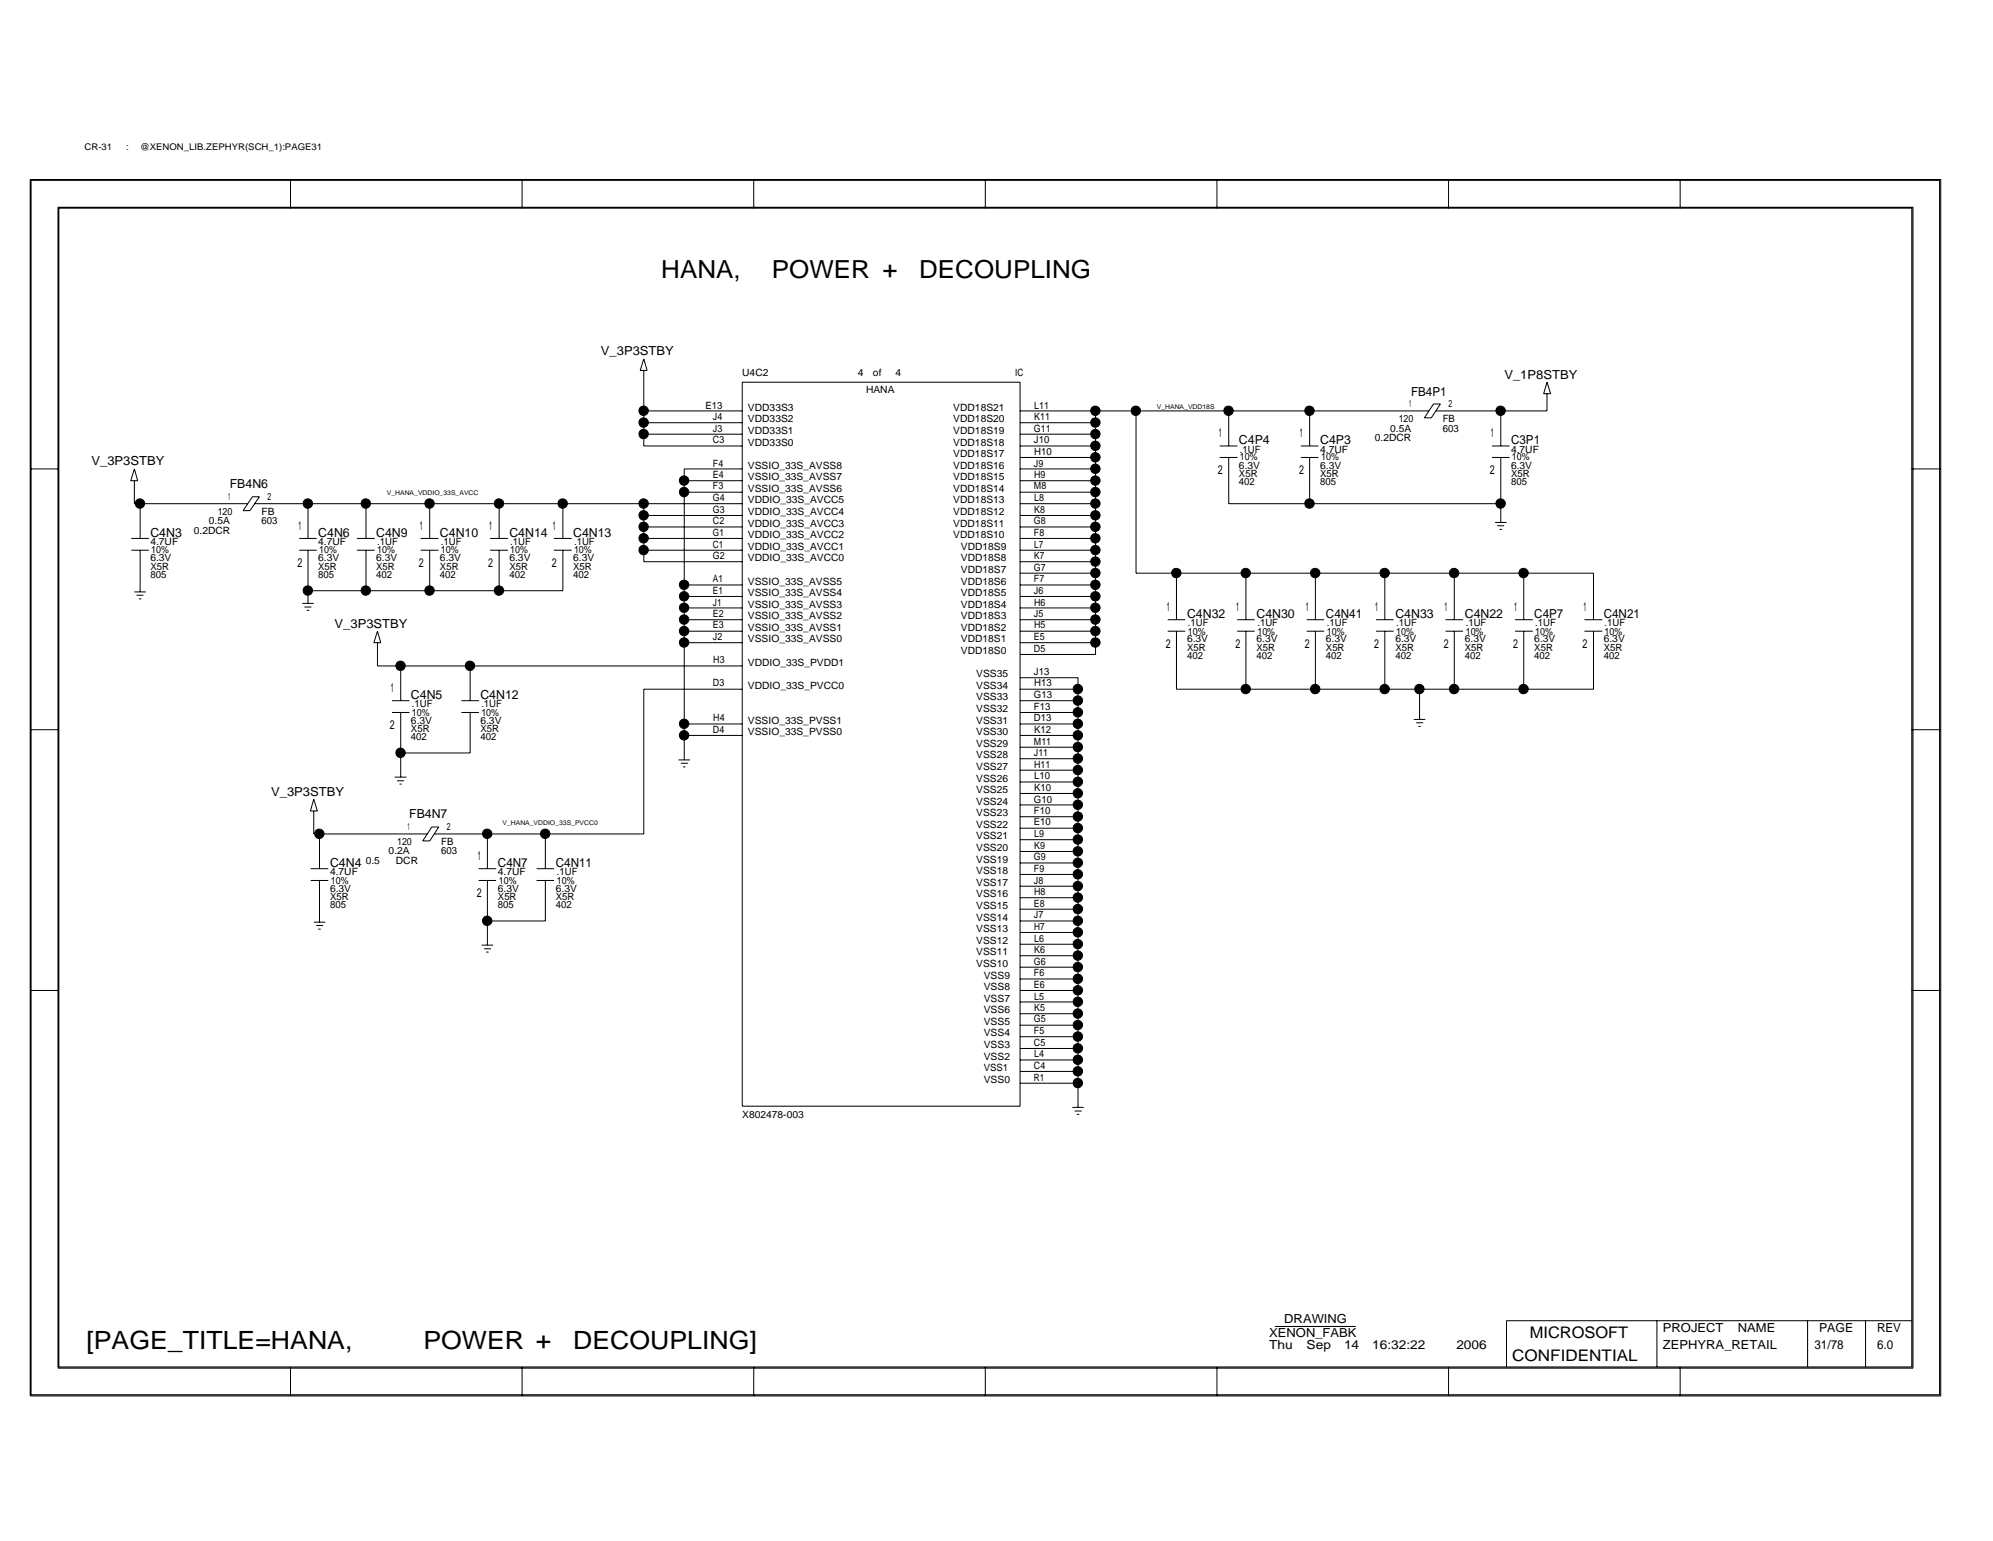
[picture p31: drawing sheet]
<svg xmlns="http://www.w3.org/2000/svg" width="279mm" height="216mm" viewBox="0 0 279 216" stroke-linecap="round" stroke-linejoin="round" font-family="sans-serif">
<defs><g id="words">
<g font-size="3.5">
<text x="92.7" y="38.9">HANA,</text>
<text x="108.2" y="38.9">POWER +</text>
<text x="128.9" y="38.9">DECOUPLING</text>
<text x="12.1" y="189">[PAGE_TITLE=HANA,</text>
<text x="59.4" y="189">POWER +</text>
<text x="80.4" y="189">DECOUPLING]</text>
</g>
<g font-size="2.2">
<text x="212" y="190.7">CONFIDENTIAL</text>
<text x="214.5" y="187.4">MICROSOFT</text>
</g>
<g font-size="1.7">
<text x="84.2" y="49.8">V_3P3STBY</text>
<text x="210.9" y="53">V_1P8STBY</text>
<text x="197.8" y="55.4">FB4P1</text>
<text x="12.8" y="65.2">V_3P3STBY</text>
<text x="170.9" y="61.3">1</text>
<text x="173.7" y="62.2">C4P4</text>
<text x="182.2" y="61.3">1</text>
<text x="185.1" y="62.2">C4P3</text>
<text x="209" y="61.3">1</text>
<text x="211.8" y="62.2">C3P1</text>
<text x="32.2" y="68.4">FB4N6</text>
<text x="170.7" y="66.4">2</text>
<text x="182.1" y="66.4">2</text>
<text x="208.9" y="66.4">2</text>
<text x="21.1" y="75.2">C4N3</text>
<text x="41.8" y="74.2">1</text>
<text x="44.6" y="75.2">C4N6</text>
<text x="52.7" y="75.2">C4N9</text>
<text x="58.8" y="74.2">1</text>
<text x="61.7" y="75.2">C4N10</text>
<text x="68.6" y="74.2">1</text>
<text x="71.4" y="75.2">C4N14</text>
<text x="77.5" y="74.2">1</text>
<text x="80.3" y="75.2">C4N13</text>
<text x="41.7" y="79.4">2</text>
<text x="58.7" y="79.4">2</text>
<text x="68.5" y="79.4">2</text>
<text x="77.4" y="79.4">2</text>
<text x="46.9" y="87.9">V_3P3STBY</text>
<text x="163.6" y="85.6">1</text>
<text x="166.4" y="86.6">C4N32</text>
<text x="173.3" y="85.6">1</text>
<text x="176.1" y="86.6">C4N30</text>
<text x="183" y="85.6">1</text>
<text x="185.9" y="86.6">C4N41</text>
<text x="192.8" y="85.6">1</text>
<text x="195.6" y="86.6">C4N33</text>
<text x="202.5" y="85.6">1</text>
<text x="205.4" y="86.6">C4N22</text>
<text x="212.3" y="85.6">1</text>
<text x="215.1" y="86.6">C4P7</text>
<text x="222" y="85.6">1</text>
<text x="224.8" y="86.6">C4N21</text>
<text x="163.4" y="90.8">2</text>
<text x="173.2" y="90.8">2</text>
<text x="182.9" y="90.8">2</text>
<text x="192.7" y="90.8">2</text>
<text x="202.4" y="90.8">2</text>
<text x="212.1" y="90.8">2</text>
<text x="221.9" y="90.8">2</text>
<text x="54.8" y="96.9">1</text>
<text x="57.6" y="97.9">C4N5</text>
<text x="67.4" y="97.9">C4N12</text>
<text x="54.7" y="102.1">2</text>
<text x="38" y="111.5">V_3P3STBY</text>
<text x="57.4" y="114.6">FB4N7</text>
<text x="46.3" y="121.5">C4N4</text>
<text x="66.8" y="125.7">2</text>
<text x="67" y="120.5">1</text>
<text x="69.8" y="121.5">C4N7</text>
<text x="77.9" y="121.5">C4N11</text>
<text x="180" y="185.4">DRAWING</text>
<text x="177.9" y="189">Thu</text>
<text x="177.9" y="187.4">XENON_FABK</text>
<text x="183.2" y="189">Sep</text>
<text x="188.4" y="189">14</text>
<text x="192.4" y="189">16:32:22</text>
<text x="204.2" y="189">2006</text>
<text x="233.1" y="189">ZEPHYRA_RETAIL</text>
<text x="233.1" y="186.6">PROJECT</text>
<text x="243.6" y="186.6">NAME</text>
<text x="254.4" y="189">31/78</text>
<text x="255" y="186.6">PAGE</text>
<text x="263.1" y="189">6.0</text>
<text x="263.1" y="186.6">REV</text>
</g>
<g font-size="1.4">
<text x="104.1" y="52.7">U4C2</text>
<text x="120.3" y="52.7">4</text>
<text x="122.4" y="52.7">of</text>
<text x="125.6" y="52.7">4</text>
<text x="142.3" y="52.7">IC</text>
<text x="98.9" y="57.2">E13</text>
<text x="99.9" y="58.8">J4</text>
<text x="104.9" y="59.2">VDD33S2</text>
<text x="104.9" y="57.5">VDD33S3</text>
<text x="121.4" y="55.1">HANA</text>
<text x="133.6" y="59.2">VDD18S20</text>
<text x="133.6" y="57.5">VDD18S21</text>
<text x="145" y="57.2">L11</text>
<text x="145" y="58.8">K11</text>
<text x="196.1" y="59.2">120</text>
<text x="197.6" y="57.1">1</text>
<text x="202.3" y="59.2">FB</text>
<text x="203.1" y="57.1">2</text>
<text x="99.9" y="65.4">F4</text>
<text x="99.9" y="60.5">J3</text>
<text x="99.9" y="62.1">C3</text>
<text x="104.9" y="65.7">VSSIO_33S_AVSS8</text>
<text x="104.9" y="60.8">VDD33S1</text>
<text x="104.9" y="62.4">VDD33S0</text>
<text x="133.6" y="60.8">VDD18S19</text>
<text x="133.6" y="62.4">VDD18S18</text>
<text x="133.6" y="64">VDD18S17</text>
<text x="133.6" y="65.7">VDD18S16</text>
<text x="144.9" y="60.5">G11</text>
<text x="144.9" y="62.1">J10</text>
<text x="144.9" y="65.4">J9</text>
<text x="145" y="63.7">H10</text>
<text x="173.7" y="65.7">6.3V</text>
<text x="173.8" y="64.5">10%</text>
<text x="173.8" y="63.4">.1UF</text>
<text x="185.1" y="63.4">4.7UF</text>
<text x="185.1" y="65.7">6.3V</text>
<text x="185.2" y="64.5">10%</text>
<text x="192.7" y="61.8">0.2DCR</text>
<text x="194.9" y="60.5">0.5A</text>
<text x="202.3" y="60.5">603</text>
<text x="211.8" y="63.4">4.7UF</text>
<text x="211.8" y="65.7">6.3V</text>
<text x="212" y="64.5">10%</text>
<text x="32" y="70.1">1</text>
<text x="37.5" y="70.1">2</text>
<text x="99.9" y="67">E4</text>
<text x="99.9" y="68.6">F3</text>
<text x="99.9" y="70.2">G4</text>
<text x="99.9" y="71.8">G3</text>
<text x="104.9" y="67.3">VSSIO_33S_AVSS7</text>
<text x="104.9" y="68.9">VSSIO_33S_AVSS6</text>
<text x="104.9" y="70.5">VDDIO_33S_AVCC5</text>
<text x="133.6" y="67.3">VDD18S15</text>
<text x="133.6" y="70.5">VDD18S13</text>
<text x="133.6" y="68.9">VDD18S14</text>
<text x="144.9" y="68.6">M8</text>
<text x="145" y="67">H9</text>
<text x="145" y="70.2">L8</text>
<text x="145" y="71.8">K8</text>
<text x="173.7" y="67.9">402</text>
<text x="173.7" y="66.8">X5R</text>
<text x="185.1" y="66.8">X5R</text>
<text x="185.1" y="67.9">805</text>
<text x="211.8" y="66.8">X5R</text>
<text x="211.8" y="67.9">805</text>
<text x="21.1" y="76.4">4.7UF</text>
<text x="21.2" y="77.5">10%</text>
<text x="27.2" y="74.8">0.2DCR</text>
<text x="29.3" y="73.4">0.5A</text>
<text x="30.5" y="72.2">120</text>
<text x="36.7" y="73.4">603</text>
<text x="36.7" y="72.2">FB</text>
<text x="44.6" y="76.4">4.7UF</text>
<text x="44.7" y="77.5">10%</text>
<text x="52.9" y="76.4">.1UF</text>
<text x="52.9" y="77.5">10%</text>
<text x="61.8" y="76.4">.1UF</text>
<text x="61.8" y="77.5">10%</text>
<text x="71.5" y="77.5">10%</text>
<text x="71.5" y="76.4">.1UF</text>
<text x="80.5" y="77.5">10%</text>
<text x="80.5" y="76.4">.1UF</text>
<text x="99.9" y="73.4">C2</text>
<text x="99.9" y="75.1">G1</text>
<text x="99.9" y="76.7">C1</text>
<text x="104.9" y="73.8">VDDIO_33S_AVCC3</text>
<text x="104.9" y="75.4">VDDIO_33S_AVCC2</text>
<text x="104.9" y="77">VDDIO_33S_AVCC1</text>
<text x="104.9" y="72.2">VDDIO_33S_AVCC4</text>
<text x="133.6" y="72.2">VDD18S12</text>
<text x="133.6" y="73.8">VDD18S11</text>
<text x="133.6" y="75.4">VDD18S10</text>
<text x="134.7" y="77">VDD18S9</text>
<text x="144.9" y="73.4">G8</text>
<text x="144.9" y="75.1">F8</text>
<text x="145" y="76.7">L7</text>
<text x="21.1" y="78.7">6.3V</text>
<text x="21.1" y="79.8">X5R</text>
<text x="21.1" y="80.9">805</text>
<text x="44.6" y="80.9">805</text>
<text x="44.6" y="78.7">6.3V</text>
<text x="44.6" y="79.8">X5R</text>
<text x="52.7" y="79.8">X5R</text>
<text x="52.7" y="80.9">402</text>
<text x="52.7" y="78.7">6.3V</text>
<text x="61.7" y="80.9">402</text>
<text x="61.7" y="79.8">X5R</text>
<text x="61.7" y="78.7">6.3V</text>
<text x="71.4" y="78.7">6.3V</text>
<text x="71.4" y="79.8">X5R</text>
<text x="71.4" y="80.9">402</text>
<text x="80.3" y="80.9">402</text>
<text x="80.3" y="78.7">6.3V</text>
<text x="80.3" y="79.8">X5R</text>
<text x="99.9" y="81.6">A1</text>
<text x="99.9" y="83.2">E1</text>
<text x="99.9" y="78.3">G2</text>
<text x="104.9" y="78.7">VDDIO_33S_AVCC0</text>
<text x="104.9" y="81.9">VSSIO_33S_AVSS5</text>
<text x="104.9" y="83.5">VSSIO_33S_AVSS4</text>
<text x="134.7" y="78.7">VDD18S8</text>
<text x="134.7" y="83.5">VDD18S5</text>
<text x="134.7" y="81.9">VDD18S6</text>
<text x="134.7" y="80.3">VDD18S7</text>
<text x="144.9" y="80">G7</text>
<text x="144.9" y="81.6">F7</text>
<text x="144.9" y="83.2">J6</text>
<text x="145" y="78.3">K7</text>
<text x="99.9" y="84.8">J1</text>
<text x="99.9" y="86.4">E2</text>
<text x="99.9" y="88.1">E3</text>
<text x="99.9" y="89.7">J2</text>
<text x="104.9" y="85.1">VSSIO_33S_AVSS3</text>
<text x="104.9" y="88.4">VSSIO_33S_AVSS1</text>
<text x="104.9" y="86.8">VSSIO_33S_AVSS2</text>
<text x="104.9" y="90">VSSIO_33S_AVSS0</text>
<text x="134.7" y="85.1">VDD18S4</text>
<text x="134.7" y="90">VDD18S1</text>
<text x="134.7" y="86.8">VDD18S3</text>
<text x="134.7" y="88.4">VDD18S2</text>
<text x="144.9" y="86.4">J5</text>
<text x="144.9" y="89.7">E5</text>
<text x="145" y="84.8">H6</text>
<text x="145" y="88.1">H5</text>
<text x="166.5" y="88.9">10%</text>
<text x="166.5" y="87.8">.1UF</text>
<text x="176.3" y="88.9">10%</text>
<text x="176.3" y="87.8">.1UF</text>
<text x="186" y="88.9">10%</text>
<text x="186" y="87.8">.1UF</text>
<text x="195.7" y="88.9">10%</text>
<text x="195.7" y="87.8">.1UF</text>
<text x="205.5" y="88.9">10%</text>
<text x="205.5" y="87.8">.1UF</text>
<text x="215.2" y="88.9">10%</text>
<text x="215.2" y="87.8">.1UF</text>
<text x="225" y="88.9">10%</text>
<text x="225" y="87.8">.1UF</text>
<text x="100" y="92.9">H3</text>
<text x="104.9" y="93.3">VDDIO_33S_PVDD1</text>
<text x="134.7" y="91.7">VDD18S0</text>
<text x="136.9" y="94.9">VSS35</text>
<text x="144.9" y="94.6">J13</text>
<text x="144.9" y="91.3">D5</text>
<text x="166.4" y="92.3">402</text>
<text x="166.4" y="90">6.3V</text>
<text x="166.4" y="91.1">X5R</text>
<text x="176.1" y="92.3">402</text>
<text x="176.1" y="90">6.3V</text>
<text x="176.1" y="91.1">X5R</text>
<text x="185.9" y="92.3">402</text>
<text x="185.9" y="90">6.3V</text>
<text x="185.9" y="91.1">X5R</text>
<text x="195.6" y="90">6.3V</text>
<text x="195.6" y="91.1">X5R</text>
<text x="195.6" y="92.3">402</text>
<text x="205.4" y="92.3">402</text>
<text x="205.4" y="90">6.3V</text>
<text x="205.4" y="91.1">X5R</text>
<text x="215.1" y="92.3">402</text>
<text x="215.1" y="90">6.3V</text>
<text x="215.1" y="91.1">X5R</text>
<text x="224.8" y="92.3">402</text>
<text x="224.8" y="90">6.3V</text>
<text x="224.8" y="91.1">X5R</text>
<text x="57.6" y="101.4">6.3V</text>
<text x="57.7" y="100.2">10%</text>
<text x="57.7" y="99.1">.1UF</text>
<text x="67.4" y="101.4">6.3V</text>
<text x="67.5" y="99.1">.1UF</text>
<text x="67.5" y="100.2">10%</text>
<text x="99.9" y="96.2">D3</text>
<text x="100" y="101">H4</text>
<text x="104.9" y="96.5">VDDIO_33S_PVCC0</text>
<text x="104.9" y="101.4">VSSIO_33S_PVSS1</text>
<text x="136.9" y="101.4">VSS31</text>
<text x="136.9" y="98.1">VSS33</text>
<text x="136.9" y="99.8">VSS32</text>
<text x="136.9" y="96.5">VSS34</text>
<text x="144.9" y="97.8">G13</text>
<text x="144.9" y="99.4">F13</text>
<text x="144.9" y="101">D13</text>
<text x="145" y="96.2">H13</text>
<text x="57.6" y="103.7">402</text>
<text x="57.6" y="102.5">X5R</text>
<text x="67.4" y="102.5">X5R</text>
<text x="67.4" y="103.7">402</text>
<text x="99.9" y="102.7">D4</text>
<text x="104.9" y="103">VSSIO_33S_PVSS0</text>
<text x="136.9" y="104.6">VSS29</text>
<text x="136.9" y="103">VSS30</text>
<text x="136.9" y="106.3">VSS28</text>
<text x="136.9" y="107.9">VSS27</text>
<text x="144.9" y="104.3">M11</text>
<text x="144.9" y="105.9">J11</text>
<text x="145" y="102.7">K12</text>
<text x="145" y="107.6">H11</text>
<text x="136.9" y="111.1">VSS25</text>
<text x="136.9" y="112.7">VSS24</text>
<text x="136.9" y="109.5">VSS26</text>
<text x="144.9" y="112.4">G10</text>
<text x="145" y="109.2">L10</text>
<text x="145" y="110.8">K10</text>
<text x="54.5" y="119.7">0.2A</text>
<text x="55.7" y="118.4">120</text>
<text x="57.1" y="116.3">1</text>
<text x="61.8" y="118.4">FB</text>
<text x="61.8" y="119.7">603</text>
<text x="62.7" y="116.3">2</text>
<text x="136.9" y="114.4">VSS23</text>
<text x="136.9" y="119.3">VSS20</text>
<text x="136.9" y="117.6">VSS21</text>
<text x="136.9" y="116">VSS22</text>
<text x="144.9" y="114">F10</text>
<text x="144.9" y="115.7">E10</text>
<text x="145" y="117.3">L9</text>
<text x="145" y="118.9">K9</text>
<text x="46.3" y="122.6">4.7UF</text>
<text x="46.3" y="124.9">6.3V</text>
<text x="46.4" y="123.8">10%</text>
<text x="51.3" y="121">0.5</text>
<text x="55.5" y="121">DCR</text>
<text x="69.8" y="122.6">4.7UF</text>
<text x="69.8" y="124.9">6.3V</text>
<text x="69.9" y="123.8">10%</text>
<text x="77.9" y="124.9">6.3V</text>
<text x="78.1" y="122.6">.1UF</text>
<text x="78.1" y="123.8">10%</text>
<text x="136.9" y="125.7">VSS16</text>
<text x="136.9" y="124.1">VSS17</text>
<text x="136.9" y="120.9">VSS19</text>
<text x="136.9" y="122.5">VSS18</text>
<text x="144.9" y="120.5">G9</text>
<text x="144.9" y="122.2">F9</text>
<text x="144.9" y="123.8">J8</text>
<text x="145" y="125.4">H8</text>
<text x="46.3" y="126.1">X5R</text>
<text x="46.3" y="127.2">805</text>
<text x="69.8" y="126.1">X5R</text>
<text x="69.8" y="127.2">805</text>
<text x="77.9" y="127.2">402</text>
<text x="77.9" y="126.1">X5R</text>
<text x="136.9" y="129">VSS14</text>
<text x="136.9" y="127.3">VSS15</text>
<text x="136.9" y="130.6">VSS13</text>
<text x="144.9" y="127">E8</text>
<text x="144.9" y="128.7">J7</text>
<text x="145" y="130.3">H7</text>
<text x="145" y="131.9">L6</text>
<text x="136.9" y="133.9">VSS11</text>
<text x="136.9" y="135.5">VSS10</text>
<text x="136.9" y="132.2">VSS12</text>
<text x="137.9" y="137.1">VSS9</text>
<text x="144.9" y="135.2">G6</text>
<text x="144.9" y="136.8">F6</text>
<text x="145" y="133.5">K6</text>
<text x="137.9" y="142">VSS6</text>
<text x="137.9" y="143.6">VSS5</text>
<text x="137.9" y="140.3">VSS7</text>
<text x="137.9" y="138.7">VSS8</text>
<text x="144.9" y="138.4">E6</text>
<text x="144.9" y="143.3">G5</text>
<text x="145" y="140">L5</text>
<text x="145" y="141.6">K5</text>
<text x="137.9" y="148.5">VSS2</text>
<text x="137.9" y="145.2">VSS4</text>
<text x="137.9" y="146.9">VSS3</text>
<text x="144.9" y="149.8">C4</text>
<text x="144.9" y="146.5">C5</text>
<text x="144.9" y="144.9">F5</text>
<text x="145" y="148.1">L4</text>
<text x="137.9" y="150.1">VSS1</text>
<text x="137.9" y="151.7">VSS0</text>
<text x="144.9" y="151.4">R1</text>
<text x="104.1" y="156.6">X802478-003</text>
</g>
<g font-size="1.3">
<text x="11.9" y="21">CR-31</text>
<text x="17.7" y="21">:</text>
<text x="19.6" y="21">@XENON_LIB.ZEPHYR(SCH_1):PAGE31</text>
</g>
<g font-size=".9">
<text x="162.2" y="57.2">V_HANA_VDD18S</text>
<text x="54.2" y="69.4">V_HANA_VDDIO_33S_AVCC</text>
<text x="70.4" y="115.7">V_HANA_VDDIO_33S_PVCC0</text>
</g>
</g></defs>
<g fill="none" stroke="#000" stroke-width=".14">
<path d="M4.2 25.1h267.9v170.5h-267.9zM4.4 25.3h267.5v170.1h-267.5zM8.1 29h260.1v162.7h-260.1zM8.3 29.2h259.7v162.3h-259.7zM40.7 25.1v4.1M73.2 25.1v4.1M105.7 25.1v4.1M138.1 25.1v4.1M170.6 25.1v4.1M203.1 25.1v4.1M235.5 25.1v4.1M90.3 59.2h13.8"/>
<path d="M90.3 51.9v10.6h13.8M90.3 57.6h13.8M90.3 50.3l.4 1.6h-1zM104.1 53.6h38.9v101.4h-38.9zM143 59.2h10.6M143 57.6h57.3M153.6 57.6v34.1h-10.6M159.3 57.6v22.7h64.1v6.5M172.3 57.6v4.9M183.6 57.6v4.9M201 56.6h.9l-1.2 1.9h-1zM210.4 57.6v4.9"/>
<path d="M216.9 55.2v2.4h-15.6M216.9 53.6l.5 1.6h-1zM4.2 65.7h4.1M18.4 77.1h2.5M18.4 75.4h2.5M18.8 65.7l.5 1.7h-1zM18.8 67.4v3.2h15.9M19.6 70.6v4.8M19.6 77.1v5.8M35.4 69.6h1l-1.3 1.9h-1zM35.7 70.6h68.4M42 77.1h2.4"/>
<path d="M42 75.4h2.4M43.2 70.6v4.8M43.2 77.1v7.4M50 77.1h2.5M50 75.4h2.5M51.3 70.6v4.8M51.3 77.1v5.7M59 77.1h2.5M59 75.4h2.5M60.2 70.6v4.8M60.2 77.1v5.7M68.7 77.1h2.5"/>
<path d="M68.7 75.4h2.5M70 70.6v4.8M70 77.1v5.7M77.6 77.1h2.5M77.6 75.4h2.5M78.9 70.6v4.8M78.9 77.1v5.7h-35.7M90.3 77.1h13.8M90.3 75.4h13.8M90.3 60.8h13.8M90.3 70.6v8.1h13.8M90.3 72.2h13.8"/>
<path d="M90.3 73.8h13.8M95.9 69h8.2M95.9 67.4h8.2M104.1 65.7h-8.2v21.1M143 77.1h10.6M143 75.4h10.6M143 60.8h10.6M143 78.7h10.6M143 69h10.6M143 72.2h10.6M143 73.8h10.6M143 67.4h10.6"/>
<path d="M143 70.6h10.6M143 62.5h10.6M143 65.7h10.6M143 64.1h10.6M171 62.5h2.5M171 64.1h2.5M172.3 64.1v6.5h38.1M182.4 62.5h2.4M182.4 64.1h2.4M183.6 64.1v6.5M209.2 62.5h2.4M209.2 64.1h2.4"/>
<path d="M209.6 73.2h1.6M209.9 73.7h1M210.2 74.2h.4M210.4 64.1v9.1M268 65.7h4.1M18.8 82.9h1.6M19.1 83.4h1M19.5 83.9h.3M42.4 84.5h1.6M42.7 85h.9M43 85.5h.3M52.9 90v3.3h13"/>
<path d="M52.9 88.4l.5 1.6h-1zM54.9 99.8h2.5M54.9 98.2h2.5M56.2 93.3v4.9M56.2 99.8v9.1M64.7 99.8h2.4M64.7 98.2h2.4M65.9 93.3v4.9M65.9 99.8v5.7h-9.7M65.9 93.3h38.2M95.9 86.8v3.2M95.9 90h8.2"/>
<path d="M95.9 85.2h8.2M95.9 88.4h8.2M95.9 86.8h8.2M95.9 83.6h8.2M95.9 82h8.2M95.9 90v16.5M104.1 96.6h-13.8v20.2h-29.4M143 99.8h8.1M143 98.2h8.1M143 90h10.6M143 96.6h8.1M143 85.2h10.6"/>
<path d="M143 88.4h10.6M143 86.8h10.6M143 83.6h10.6M143 82h10.6M143 95h8.1v60.2M143 80.3h10.6M163.7 88.4h2.5M163.7 86.8h2.5M164.9 88.4v8.2h58.5v-8.2M164.9 80.3v6.5M173.4 88.4h2.5M173.4 86.8h2.5"/>
<path d="M174.7 80.3v6.5M174.7 88.4v8.2M183.2 88.4h2.4M183.2 86.8h2.4M184.4 80.3v6.5M184.4 88.4v8.2M192.9 88.4h2.5M192.9 86.8h2.5M194.1 80.3v6.5M194.1 88.4v8.2M199 96.6v4.2M202.6 88.4h2.5"/>
<path d="M202.6 86.8h2.5M203.9 80.3v6.5M203.9 88.4v8.2M212.4 88.4h2.5M212.4 86.8h2.5M213.6 80.3v6.5M213.6 88.4v8.2M222.1 88.4h2.5M222.1 86.8h2.5M4.2 102.2h4.1M44 113.6v3.2h15.9M44 112l.5 1.6h-1z"/>
<path d="M44.8 116.8v4.9M55.3 108.9h1.7M55.7 109.4h.9M56 109.9h.3M60.5 115.9h1l-1.3 1.9h-.9zM68.3 116.8v4.9M76.5 116.8v4.9M95.1 106.5h1.6M95.5 106.9h.9M95.8 107.4h.3M95.9 101.4h8.2M95.9 103h8.2"/>
<path d="M143 101.4h8.1M143 103h8.1M143 119.3h8.1M143 117.6h8.1M143 116h8.1M143 112.8h8.1M143 114.4h8.1M143 111.2h8.1M143 109.6h8.1M143 107.9h8.1M143 106.3h8.1M143 104.7h8.1"/>
<path d="M198.2 100.8h1.6M198.5 101.3h1M198.8 101.8h.4M268 102.2h4.1M4.2 138.8h4.1M43.6 123.4h2.4M43.6 121.7h2.4M44 129.2h1.6M44.3 129.7h1M44.6 130.2h.4M44.8 123.4v5.8M67.1 123.4h2.5"/>
<path d="M67.1 121.7h2.5M67.5 132.4h1.6M67.9 132.9h.9M68.2 133.4h.3M68.3 123.4v9M75.2 123.4h2.5M75.2 121.7h2.5M76.5 123.4v5.6h-8.2M143 137.2h8.1M143 135.5h8.1M143 138.8h8.1M143 133.9h8.1"/>
<path d="M143 132.3h8.1M143 129h8.1M143 127.4h8.1M143 130.6h8.1M143 125.8h8.1M143 124.2h8.1M143 120.9h8.1M143 122.5h8.1M268 138.8h4.1M143 151.8h8.1M143 150.1h8.1M143 148.5h8.1"/>
<path d="M143 143.6h8.1M143 145.2h8.1M143 146.9h8.1M143 142h8.1M143 140.4h8.1M150.3 155.2h1.6M150.7 155.7h.9M151 156.1h.3M40.7 191.5v4.1M73.2 191.5v4.1M105.7 191.5v4.1M138.1 191.5v4.1"/>
<path d="M170.6 191.5v4.1M178.7 185.8h11.4M203.1 191.5v4.1M232.3 185v6.5M235.5 191.5v4.1M253.4 185v6.5M261.5 185v6.5M268 185h-56.8v6.5"/>
</g>
<g fill="#000" stroke="#000" stroke-width=".14">
<circle cx="90.2" cy="59.2" r=".66"/>
<circle cx="90.2" cy="57.6" r=".66"/>
<circle cx="153.6" cy="59.2" r=".66"/>
<circle cx="153.6" cy="57.6" r=".66"/>
<circle cx="159.2" cy="57.6" r=".66"/>
<circle cx="172.2" cy="57.6" r=".66"/>
<circle cx="183.6" cy="57.6" r=".66"/>
<circle cx="210.4" cy="57.6" r=".66"/>
<circle cx="19.6" cy="70.5" r=".66"/>
<circle cx="43.2" cy="70.5" r=".66"/>
<circle cx="51.3" cy="70.5" r=".66"/>
<circle cx="60.2" cy="70.5" r=".66"/>
<circle cx="69.9" cy="70.5" r=".66"/>
<circle cx="78.9" cy="70.5" r=".66"/>
<circle cx="90.2" cy="77.1" r=".66"/>
<circle cx="90.2" cy="60.8" r=".66"/>
<circle cx="90.2" cy="73.8" r=".66"/>
<circle cx="90.2" cy="72.2" r=".66"/>
<circle cx="90.2" cy="70.5" r=".66"/>
<circle cx="90.2" cy="75.4" r=".66"/>
<circle cx="95.9" cy="67.3" r=".66"/>
<circle cx="95.9" cy="68.9" r=".66"/>
<circle cx="153.6" cy="77.1" r=".66"/>
<circle cx="153.6" cy="65.7" r=".66"/>
<circle cx="153.6" cy="78.7" r=".66"/>
<circle cx="153.6" cy="64.1" r=".66"/>
<circle cx="153.6" cy="60.8" r=".66"/>
<circle cx="153.6" cy="73.8" r=".66"/>
<circle cx="153.6" cy="67.3" r=".66"/>
<circle cx="153.6" cy="72.2" r=".66"/>
<circle cx="153.6" cy="70.5" r=".66"/>
<circle cx="153.6" cy="68.9" r=".66"/>
<circle cx="153.6" cy="62.5" r=".66"/>
<circle cx="153.6" cy="75.4" r=".66"/>
<circle cx="183.6" cy="70.5" r=".66"/>
<circle cx="210.4" cy="70.5" r=".66"/>
<circle cx="43.2" cy="82.7" r=".66"/>
<circle cx="51.3" cy="82.7" r=".66"/>
<circle cx="56.1" cy="93.3" r=".66"/>
<circle cx="60.2" cy="82.7" r=".66"/>
<circle cx="65.9" cy="93.3" r=".66"/>
<circle cx="69.9" cy="82.7" r=".66"/>
<circle cx="95.9" cy="88.4" r=".66"/>
<circle cx="95.9" cy="85.2" r=".66"/>
<circle cx="95.9" cy="81.9" r=".66"/>
<circle cx="95.9" cy="83.5" r=".66"/>
<circle cx="95.9" cy="90" r=".66"/>
<circle cx="95.9" cy="86.8" r=".66"/>
<circle cx="151.1" cy="98.1" r=".66"/>
<circle cx="151.1" cy="99.8" r=".66"/>
<circle cx="151.1" cy="96.5" r=".66"/>
<circle cx="153.6" cy="88.4" r=".66"/>
<circle cx="153.6" cy="85.2" r=".66"/>
<circle cx="153.6" cy="90" r=".66"/>
<circle cx="153.6" cy="83.5" r=".66"/>
<circle cx="153.6" cy="81.9" r=".66"/>
<circle cx="153.6" cy="80.3" r=".66"/>
<circle cx="153.6" cy="86.8" r=".66"/>
<circle cx="164.9" cy="80.3" r=".66"/>
<circle cx="174.6" cy="80.3" r=".66"/>
<circle cx="174.6" cy="96.5" r=".66"/>
<circle cx="184.4" cy="80.3" r=".66"/>
<circle cx="184.4" cy="96.5" r=".66"/>
<circle cx="194.1" cy="80.3" r=".66"/>
<circle cx="194.1" cy="96.5" r=".66"/>
<circle cx="199" cy="96.5" r=".66"/>
<circle cx="203.8" cy="80.3" r=".66"/>
<circle cx="203.8" cy="96.5" r=".66"/>
<circle cx="213.6" cy="80.3" r=".66"/>
<circle cx="213.6" cy="96.5" r=".66"/>
<circle cx="44.8" cy="116.8" r=".66"/>
<circle cx="56.1" cy="105.5" r=".66"/>
<circle cx="68.3" cy="116.8" r=".66"/>
<circle cx="76.4" cy="116.8" r=".66"/>
<circle cx="95.9" cy="103" r=".66"/>
<circle cx="95.9" cy="101.4" r=".66"/>
<circle cx="151.1" cy="117.6" r=".66"/>
<circle cx="151.1" cy="114.4" r=".66"/>
<circle cx="151.1" cy="104.7" r=".66"/>
<circle cx="151.1" cy="116" r=".66"/>
<circle cx="151.1" cy="103" r=".66"/>
<circle cx="151.1" cy="106.3" r=".66"/>
<circle cx="151.1" cy="111.1" r=".66"/>
<circle cx="151.1" cy="109.5" r=".66"/>
<circle cx="151.1" cy="101.4" r=".66"/>
<circle cx="151.1" cy="112.8" r=".66"/>
<circle cx="151.1" cy="119.3" r=".66"/>
<circle cx="151.1" cy="107.9" r=".66"/>
<circle cx="68.3" cy="129" r=".66"/>
<circle cx="151.1" cy="129" r=".66"/>
<circle cx="151.1" cy="127.4" r=".66"/>
<circle cx="151.1" cy="138.7" r=".66"/>
<circle cx="151.1" cy="130.6" r=".66"/>
<circle cx="151.1" cy="125.7" r=".66"/>
<circle cx="151.1" cy="133.9" r=".66"/>
<circle cx="151.1" cy="132.3" r=".66"/>
<circle cx="151.1" cy="122.5" r=".66"/>
<circle cx="151.1" cy="135.5" r=".66"/>
<circle cx="151.1" cy="137.1" r=".66"/>
<circle cx="151.1" cy="124.1" r=".66"/>
<circle cx="151.1" cy="120.9" r=".66"/>
<circle cx="151.1" cy="140.4" r=".66"/>
<circle cx="151.1" cy="151.7" r=".66"/>
<circle cx="151.1" cy="142" r=".66"/>
<circle cx="151.1" cy="148.5" r=".66"/>
<circle cx="151.1" cy="150.1" r=".66"/>
<circle cx="151.1" cy="146.9" r=".66"/>
<circle cx="151.1" cy="145.2" r=".66"/>
<circle cx="151.1" cy="143.6" r=".66"/>
</g>
<use href="#words"/>
</svg>
